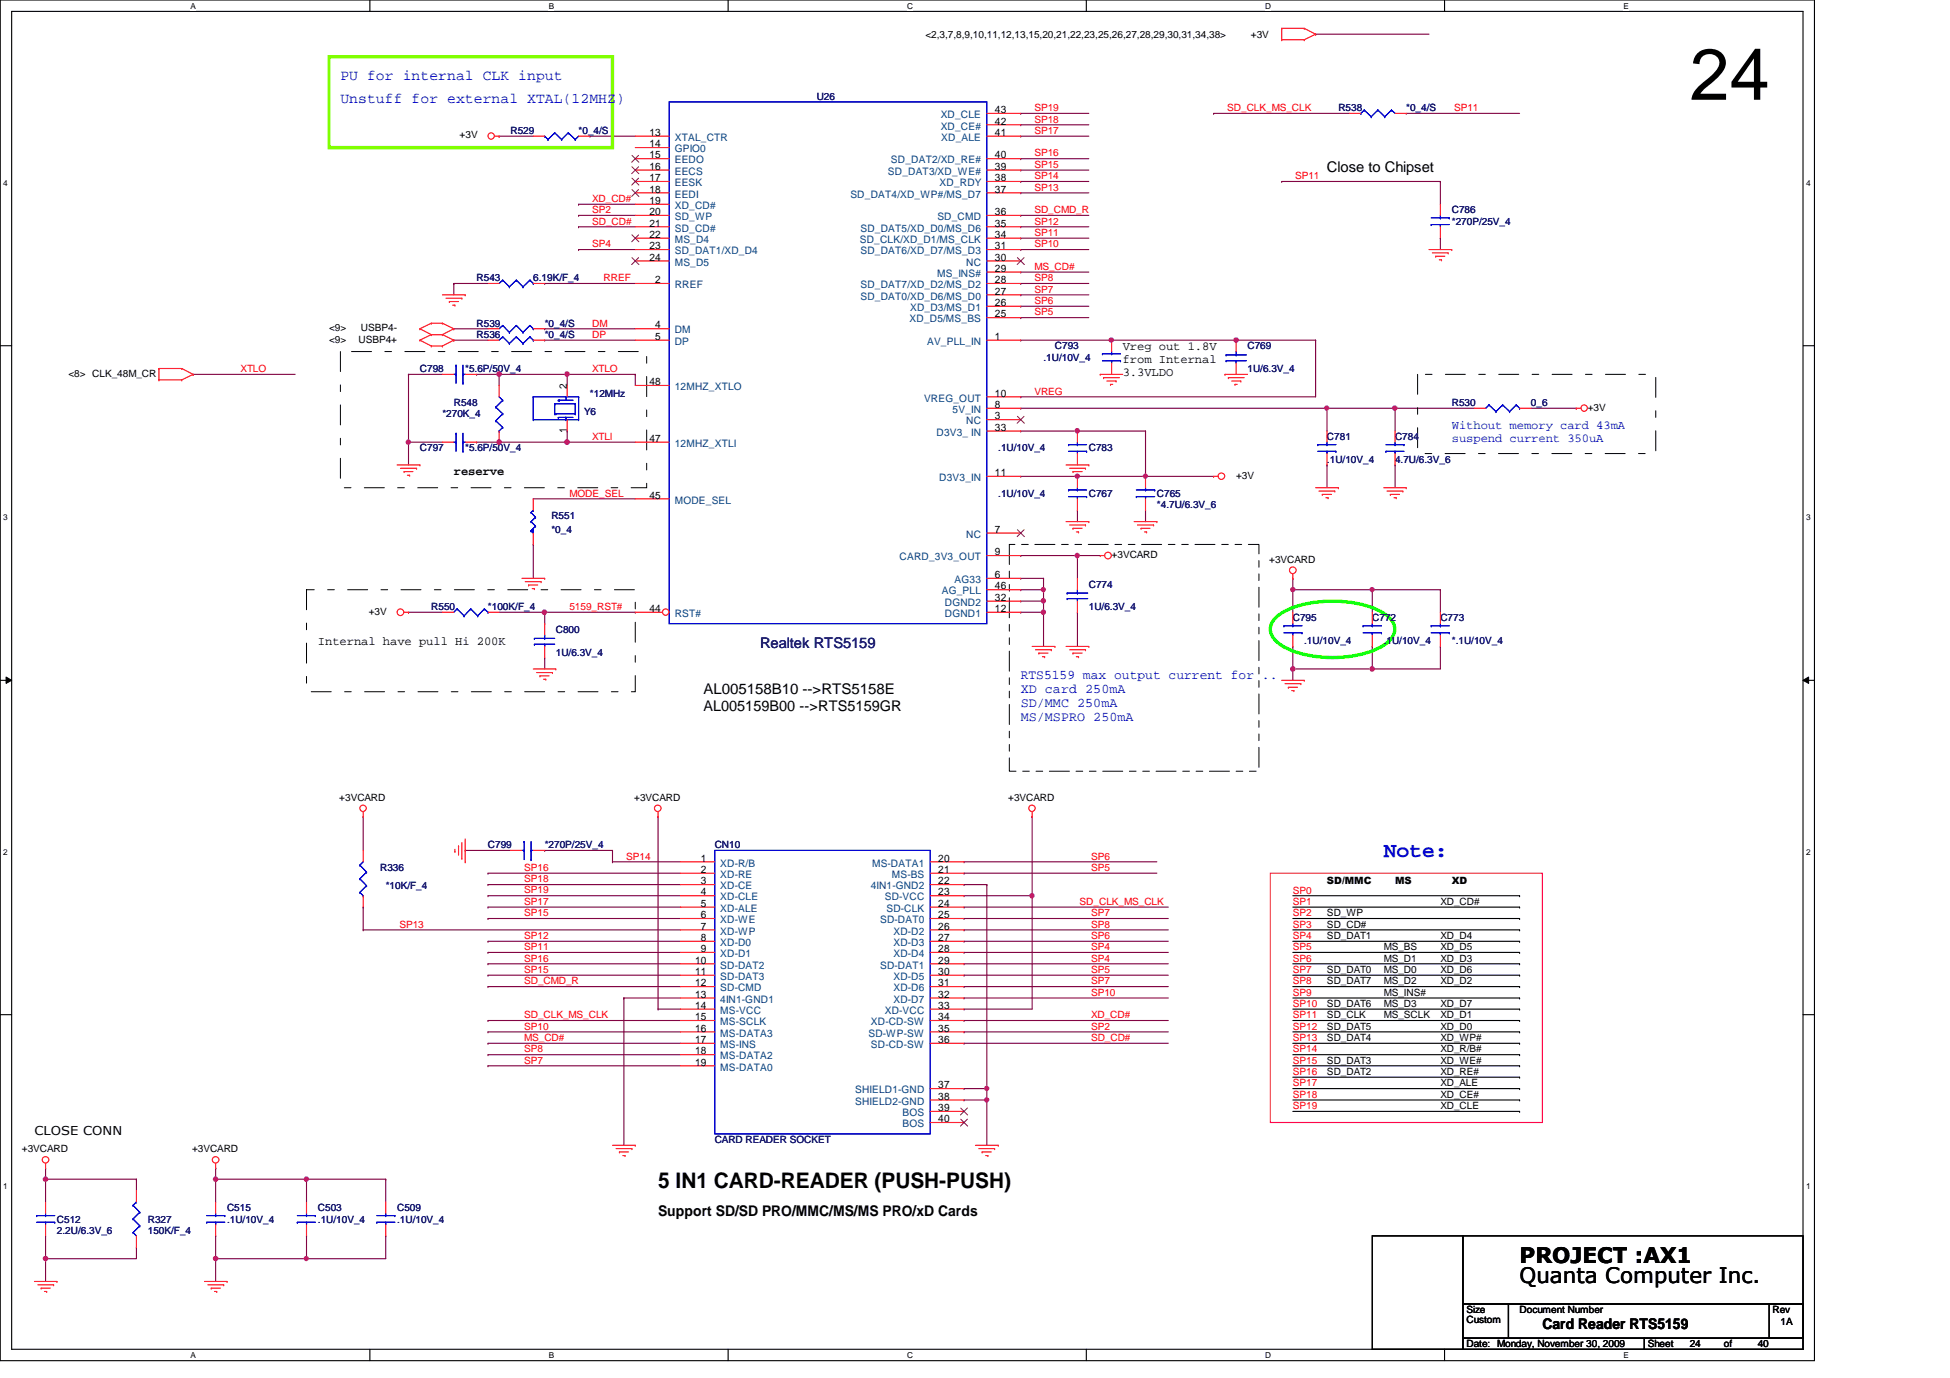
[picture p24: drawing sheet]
<svg xmlns="http://www.w3.org/2000/svg" width="297mm" height="210mm" viewBox="0 0 297 210" stroke-linecap="round" stroke-linejoin="round" font-family="sans-serif">
<defs><g id="words">
<text font-size="11" x="257.4" y="15.2">24</text>
<text font-size="3.3" fill="#00f" x="210.8" y="130.5">Note:</text>
<g font-size="3.3">
<text x="100.2" y="180.9">5 IN1 CARD-READER (PUSH-PUSH)</text>
<text x="231.5" y="195.5">Quanta Computer Inc.</text>
<text x="231.5" y="192.4">PROJECT :AX1</text>
</g>
<g font-size="2.2" fill="#00f">
<text x="51.9" y="12.2">PU for internal CLK input</text>
<text x="51.9" y="15.7">Unstuff for external XTAL(12MHZ)</text>
</g>
<g font-size="2.2">
<text x="202.1" y="26.2">Close to Chipset</text>
<text x="107.1" y="105.7">AL005158B10 --&gt;RTS5158E</text>
<text x="107.1" y="108.3">AL005159B00 --&gt;RTS5159GR</text>
<text x="100.2" y="185.2">Support SD/SD PRO/MMC/MS/MS PRO/xD Cards</text>
<text x="234.9" y="202.4">Card Reader RTS5159</text>
</g>
<text font-size="2.2" fill="#000080" x="115.8" y="98.8">Realtek RTS5159</text>
<g font-size="2" fill="#00f">
<text x="155.5" y="103.5">RTS5159 max output current for ..</text>
<text x="155.5" y="105.6">XD card 250mA</text>
<text x="155.5" y="107.7">SD/MMC 250mA</text>
<text x="155.5" y="109.8">MS/MSPRO 250mA</text>
</g>
<g font-size="1.9">
<text x="171" y="53.3">Vreg out 1.8V</text>
<text x="171" y="55.3">from Internal</text>
<text x="171" y="57.3">3.3VLDO</text>
<text x="69.1" y="72.4">reserve</text>
<text x="48.4" y="98.2">Internal have pull Hi 200K</text>
<text x="5.2" y="172.8">CLOSE CONN</text>
</g>
<g font-size="1.9" fill="#00f">
<text x="221.1" y="65.4">Without memory card 43mA</text>
<text x="221.1" y="67.4">suspend current 350uA</text>
</g>
<g font-size="1.6" fill="#004080">
<text x="143.3" y="18">XD_CLE</text>
<text x="102.8" y="21.5">XTAL_CTR</text>
<text x="102.8" y="23.2">GPIO0</text>
<text x="143.3" y="19.7">XD_CE#</text>
<text x="143.4" y="21.5">XD_ALE</text>
<text x="102.8" y="24.9">EEDO</text>
<text x="102.8" y="26.6">EECS</text>
<text x="102.8" y="28.4">EESK</text>
<text x="135.3" y="26.6">SD_DAT3/XD_WE#</text>
<text x="135.7" y="24.9">SD_DAT2/XD_RE#</text>
<text x="143.1" y="28.4">XD_RDY</text>
<text x="102.8" y="30.1">EEDI</text>
<text x="102.8" y="31.8">XD_CD#</text>
<text x="102.8" y="33.5">SD_WP</text>
<text x="102.8" y="35.3">SD_CD#</text>
<text x="129.5" y="30.1">SD_DAT4/XD_WP#/MS_D7</text>
<text x="131.1" y="35.3">SD_DAT5/XD_D0/MS_D6</text>
<text x="142.8" y="33.5">SD_CMD</text>
<text x="102.8" y="37">MS_D4</text>
<text x="102.8" y="38.7">SD_DAT1/XD_D4</text>
<text x="102.8" y="40.5">MS_D5</text>
<text x="131" y="37">SD_CLK/XD_D1/MS_CLK</text>
<text x="131.1" y="38.7">SD_DAT6/XD_D7/MS_D3</text>
<text x="147.2" y="40.5">NC</text>
<text x="102.8" y="43.9">RREF</text>
<text x="131.1" y="43.9">SD_DAT7/XD_D2/MS_D2</text>
<text x="131.1" y="45.6">SD_DAT0/XD_D6/MS_D0</text>
<text x="138.6" y="47.4">XD_D3/MS_D1</text>
<text x="142.7" y="42.2">MS_INS#</text>
<text x="102.8" y="50.8">DM</text>
<text x="102.8" y="52.5">DP</text>
<text x="138.6" y="49.1">XD_D5/MS_BS</text>
<text x="141.2" y="52.5">AV_PLL_IN</text>
<text x="102.8" y="59.4">12MHZ_XTLO</text>
<text x="140.8" y="61.2">VREG_OUT</text>
<text x="145.1" y="62.9">5V_IN</text>
<text x="147.2" y="64.6">NC</text>
<text x="102.8" y="68.1">12MHZ_XTLI</text>
<text x="142.7" y="66.4">D3V3_ IN</text>
<text x="102.8" y="76.7">MODE_SEL</text>
<text x="143.1" y="73.3">D3V3_IN</text>
<text x="147.2" y="81.9">NC</text>
<text x="137" y="85.3">CARD_3V3_OUT</text>
<text x="145.4" y="88.8">AG33</text>
<text x="102.8" y="94">RST#</text>
<text x="143.5" y="90.6">AG_PLL</text>
<text x="143.9" y="92.3">DGND2</text>
<text x="143.9" y="94">DGND1</text>
<text x="109.7" y="132">XD-R/B</text>
<text x="132.8" y="132">MS-DATA1</text>
<text x="109.7" y="135.5">XD-CE</text>
<text x="109.7" y="133.7">XD-RE</text>
<text x="109.7" y="137.2">XD-CLE</text>
<text x="132.6" y="135.5">4IN1-GND2</text>
<text x="134.8" y="137.2">SD-VCC</text>
<text x="135.8" y="133.7">MS-BS</text>
<text x="109.7" y="138.9">XD-ALE</text>
<text x="109.7" y="140.6">XD-WE</text>
<text x="109.7" y="142.4">XD-WP</text>
<text x="134.1" y="140.6">SD-DAT0</text>
<text x="135" y="138.9">SD-CLK</text>
<text x="136.1" y="142.4">XD-D2</text>
<text x="109.7" y="144.1">XD-D0</text>
<text x="109.7" y="145.8">XD-D1</text>
<text x="109.7" y="147.5">SD-DAT2</text>
<text x="109.7" y="149.3">SD-DAT3</text>
<text x="134.1" y="147.5">SD-DAT1</text>
<text x="136.1" y="144.1">XD-D3</text>
<text x="136.1" y="145.8">XD-D4</text>
<text x="136.1" y="149.3">XD-D5</text>
<text x="109.7" y="151">SD-CMD</text>
<text x="109.7" y="152.7">4IN1-GND1</text>
<text x="109.7" y="154.4">MS-VCC</text>
<text x="134.8" y="154.4">XD-VCC</text>
<text x="136.1" y="151">XD-D6</text>
<text x="136.1" y="152.7">XD-D7</text>
<text x="109.7" y="156.2">MS-SCLK</text>
<text x="109.7" y="157.9">MS-DATA3</text>
<text x="109.7" y="159.6">MS-INS</text>
<text x="109.7" y="161.4">MS-DATA2</text>
<text x="132.3" y="157.9">SD-WP-SW</text>
<text x="132.7" y="156.2">XD-CD-SW</text>
<text x="132.7" y="159.6">SD-CD-SW</text>
<text x="109.7" y="163.1">MS-DATA0</text>
<text x="130.3" y="166.5">SHIELD1-GND</text>
<text x="130.3" y="168.3">SHIELD2-GND</text>
<text x="137.5" y="170">BOS</text>
<text x="137.5" y="171.7">BOS</text>
</g>
<g font-size="1.6">
<text x="151.6" y="17.2">43</text>
<text x="98.9" y="20.7">13</text>
<text x="98.9" y="22.4">14</text>
<text x="151.6" y="19">42</text>
<text x="151.6" y="20.7">41</text>
<text x="98.9" y="24.1">15</text>
<text x="98.9" y="25.9">16</text>
<text x="98.9" y="27.6">17</text>
<text x="98.9" y="29.3">18</text>
<text x="151.6" y="24.1">40</text>
<text x="151.6" y="25.9">39</text>
<text x="151.6" y="27.6">38</text>
<text x="151.6" y="29.3">37</text>
<text x="98.9" y="31.1">19</text>
<text x="98.9" y="32.8">20</text>
<text x="98.9" y="34.5">21</text>
<text x="151.6" y="34.5">35</text>
<text x="151.6" y="32.8">36</text>
<text x="98.9" y="36.2">22</text>
<text x="98.9" y="38">23</text>
<text x="98.9" y="39.7">24</text>
<text x="151.6" y="36.2">34</text>
<text x="151.6" y="38">31</text>
<text x="151.6" y="39.7">30</text>
<text x="151.6" y="41.4">29</text>
<text x="99.8" y="43.1">2</text>
<text x="151.6" y="43.1">28</text>
<text x="151.6" y="44.9">27</text>
<text x="151.6" y="46.6">26</text>
<text x="99.8" y="50">4</text>
<text x="99.8" y="51.8">5</text>
<text x="151.6" y="48.3">25</text>
<text x="151.6" y="51.8">1</text>
<text x="86.4" y="59.2" transform="rotate(-90 86.4 59.2)">2</text>
<text x="98.9" y="58.7">48</text>
<text x="86.4" y="66" transform="rotate(-90 86.4 66)">1</text>
<text x="151.6" y="65.6">33</text>
<text x="151.6" y="63.9">3</text>
<text x="151.6" y="62.1">8</text>
<text x="151.6" y="60.4">10</text>
<text x="98.9" y="67.3">47</text>
<text x="98.9" y="75.9">45</text>
<text x="151.6" y="72.5">11</text>
<text x="151.6" y="81.2">7</text>
<text x="151.6" y="89.8">46</text>
<text x="151.6" y="88.1">6</text>
<text x="151.6" y="84.6">9</text>
<text x="98.9" y="93.2">44</text>
<text x="151.6" y="91.5">32</text>
<text x="151.6" y="93.2">12</text>
<text x="106.8" y="131.2">1</text>
<text x="142.9" y="131.2">20</text>
<text x="106.8" y="134.7">3</text>
<text x="106.8" y="133">2</text>
<text x="106.8" y="136.4">4</text>
<text x="142.9" y="133">21</text>
<text x="142.9" y="134.7">22</text>
<text x="142.9" y="136.4">23</text>
<text x="106.8" y="138.1">5</text>
<text x="106.8" y="139.9">6</text>
<text x="106.8" y="141.6">7</text>
<text x="106.8" y="143.3">8</text>
<text x="142.9" y="138.1">24</text>
<text x="142.9" y="139.9">25</text>
<text x="142.9" y="141.6">26</text>
<text x="142.9" y="143.3">27</text>
<text x="105.9" y="146.8">10</text>
<text x="105.9" y="148.5">11</text>
<text x="106.8" y="145">9</text>
<text x="142.9" y="145">28</text>
<text x="142.9" y="146.8">29</text>
<text x="142.9" y="148.5">30</text>
<text x="105.9" y="150.2">12</text>
<text x="105.9" y="152">13</text>
<text x="105.9" y="153.7">14</text>
<text x="105.9" y="155.4">15</text>
<text x="142.9" y="150.2">31</text>
<text x="142.9" y="152">32</text>
<text x="142.9" y="153.7">33</text>
<text x="142.9" y="155.4">34</text>
<text x="105.9" y="157.1">16</text>
<text x="105.9" y="158.9">17</text>
<text x="105.9" y="160.6">18</text>
<text x="142.9" y="157.1">35</text>
<text x="142.9" y="158.9">36</text>
<text x="105.9" y="162.3">19</text>
<text x="142.9" y="165.8">37</text>
<text x="142.9" y="167.5">38</text>
<text x="142.9" y="169.2">39</text>
<text x="142.9" y="170.9">40</text>
</g>
<g font-size="1.5">
<text x="141" y="5.7">&lt;2,3,7,8,9,10,11,12,13,15,20,21,22,23,25,26,27,28,29,30,31,34,38&gt;</text>
<text x="190.5" y="5.7">+3V</text>
<text x="70" y="21.1">+3V</text>
<text x="50.1" y="52.2">&lt;9&gt;</text>
<text x="50.1" y="50.5">&lt;9&gt;</text>
<text x="54.6" y="52.2">USBP4+</text>
<text x="55" y="50.5">USBP4-</text>
<text x="10.4" y="57.4">&lt;8&gt; CLK_48M_CR</text>
<text x="241.8" y="62.6">+3V</text>
<text x="188.3" y="72.9">+3V</text>
<text x="169.3" y="85">+3VCARD</text>
<text x="193.3" y="85.7">+3VCARD</text>
<text x="56.2" y="93.6">+3V</text>
<text x="51.7" y="122">+3VCARD</text>
<text x="96.6" y="122">+3VCARD</text>
<text x="153.6" y="122">+3VCARD</text>
<text x="202.1" y="134.7">SD/MMC</text>
<text x="212.5" y="134.7">MS</text>
<text x="219.4" y="137.8">XD_CD#</text>
<text x="221.1" y="134.7">XD</text>
<text x="202.1" y="139.6">SD_WP</text>
<text x="202.1" y="143">SD_DAT1</text>
<text x="202.1" y="141.3">SD_CD#</text>
<text x="219.4" y="143">XD_D4</text>
<text x="202.1" y="148.2">SD_DAT0</text>
<text x="202.1" y="149.9">SD_DAT7</text>
<text x="210.8" y="144.8">MS_BS</text>
<text x="210.8" y="148.2">MS_D0</text>
<text x="210.8" y="149.9">MS_D2</text>
<text x="210.8" y="146.5">MS_D1</text>
<text x="219.4" y="144.8">XD_D5</text>
<text x="219.4" y="148.2">XD_D6</text>
<text x="219.4" y="149.9">XD_D2</text>
<text x="219.4" y="146.5">XD_D3</text>
<text x="202.1" y="155.1">SD_CLK</text>
<text x="202.1" y="153.4">SD_DAT6</text>
<text x="210.8" y="155.1">MS_SCLK</text>
<text x="210.8" y="151.7">MS_INS#</text>
<text x="210.8" y="153.4">MS_D3</text>
<text x="219.4" y="155.1">XD_D1</text>
<text x="219.4" y="153.4">XD_D7</text>
<text x="202.1" y="156.8">SD_DAT5</text>
<text x="202.1" y="158.6">SD_DAT4</text>
<text x="219.4" y="160.3">XD_R/B#</text>
<text x="219.4" y="156.8">XD_D0</text>
<text x="219.4" y="158.6">XD_WP#</text>
<text x="202.1" y="162.1">SD_DAT3</text>
<text x="202.1" y="163.7">SD_DAT2</text>
<text x="219.4" y="165.5">XD_ALE</text>
<text x="219.4" y="167.2">XD_CE#</text>
<text x="219.4" y="162.1">XD_WE#</text>
<text x="219.4" y="163.7">XD_RE#</text>
<text x="219.4" y="169">XD_CLE</text>
<text x="3.3" y="175.5">+3VCARD</text>
<text x="29.2" y="175.5">+3VCARD</text>
<text x="223.4" y="200">Size</text>
<text x="223.4" y="201.6">Custom</text>
<text x="231.5" y="200">Document Number</text>
<text x="270" y="200">Rev</text>
<text x="271.2" y="201.8">1A</text>
<text x="223.4" y="205.2">Date: Monday, November 30, 2009</text>
<text x="251" y="205.2">Sheet</text>
<text x="257.4" y="205.2">24</text>
<text x="262.6" y="205.2">of</text>
<text x="267.8" y="205.2">40</text>
</g>
<g font-size="1.5" fill="#000080">
<text x="124.4" y="15.2">U26</text>
<text x="203.9" y="16.9">R538</text>
<text x="214.2" y="16.9">*0_4/S</text>
<text x="77.8" y="20.4">R529</text>
<text x="88.1" y="20.4">*0_4/S</text>
<text x="221.1" y="32.5">C786</text>
<text x="221.1" y="34.2">*270P/25V_4</text>
<text x="72.6" y="42.8">R543</text>
<text x="81.2" y="42.8">6.19K/F_4</text>
<text x="72.6" y="51.5">R536</text>
<text x="72.6" y="49.8">R539</text>
<text x="83" y="51.5">*0_4/S</text>
<text x="83" y="49.8">*0_4/S</text>
<text x="160.7" y="53.2">C793</text>
<text x="190" y="53.2">C769</text>
<text x="64" y="56.7">C798</text>
<text x="70.9" y="56.7">*5.6P/50V_4</text>
<text x="159" y="54.9">.1U/10V_4</text>
<text x="190" y="56.7">1U/6.3V_4</text>
<text x="67.4" y="63.6">*270K_4</text>
<text x="69.1" y="61.8">R548</text>
<text x="89" y="63.2">Y6</text>
<text x="89.9" y="60.5">*12MHz</text>
<text x="221.1" y="61.8">R530</text>
<text x="233.2" y="61.8">0_6</text>
<text x="64" y="68.7">C797</text>
<text x="70.9" y="68.7">*5.6P/50V_4</text>
<text x="152.1" y="68.7">.1U/10V_4</text>
<text x="165.9" y="68.7">C783</text>
<text x="202.1" y="67.1">C781</text>
<text x="202.1" y="70.5">.1U/10V_4</text>
<text x="212.5" y="67.1">C784</text>
<text x="212.5" y="70.5">4.7U/6.3V_6</text>
<text x="152.1" y="75.7">.1U/10V_4</text>
<text x="165.9" y="75.7">C767</text>
<text x="176.2" y="75.7">C765</text>
<text x="176.2" y="77.4">*4.7U/6.3V_6</text>
<text x="84" y="79.1">R551</text>
<text x="84" y="81.2">*0_4</text>
<text x="165.9" y="89.5">C774</text>
<text x="65.7" y="93">R550</text>
<text x="74.3" y="93">*100K/F_4</text>
<text x="165.9" y="93">1U/6.3V_4</text>
<text x="196.9" y="94.7">C795</text>
<text x="209" y="94.7">C772</text>
<text x="219.4" y="94.7">C773</text>
<text x="84.7" y="96.4">C800</text>
<text x="84.7" y="99.9">1U/6.3V_4</text>
<text x="198.7" y="98.1">.1U/10V_4</text>
<text x="210.8" y="98.1">.1U/10V_4</text>
<text x="221.1" y="98.1">*.1U/10V_4</text>
<text x="74.3" y="129.2">C799</text>
<text x="83" y="129.2">*270P/25V_4</text>
<text x="108.9" y="129.2">CN10</text>
<text x="57.9" y="132.7">R336</text>
<text x="58.8" y="135.4">*10K/F_4</text>
<text x="108.9" y="174.1">CARD READER SOCKET</text>
<text x="34.6" y="184.5">C515</text>
<text x="48.4" y="184.5">C503</text>
<text x="60.5" y="184.5">C509</text>
<text x="8.7" y="186.2">C512</text>
<text x="8.7" y="188">2.2U/6.3V_6</text>
<text x="22.5" y="186.2">R327</text>
<text x="22.5" y="188">150K/F_4</text>
<text x="34.6" y="186.2">.1U/10V_4</text>
<text x="48.4" y="186.2">.1U/10V_4</text>
<text x="60.5" y="186.2">.1U/10V_4</text>
</g>
<g font-size="1.5" fill="#f00">
<text x="157.6" y="16.9">SP19</text>
<text x="186.9" y="16.9">SD_CLK_MS_CLK</text>
<text x="221.5" y="16.9">SP11</text>
<text x="157.6" y="18.7">SP18</text>
<text x="157.6" y="20.4">SP17</text>
<text x="157.6" y="23.8">SP16</text>
<text x="157.6" y="27.3">SP14</text>
<text x="157.6" y="29">SP13</text>
<text x="157.6" y="25.6">SP15</text>
<text x="197.3" y="27.3">SP11</text>
<text x="90.2" y="32.5">SP2</text>
<text x="90.2" y="34.2">SD_CD#</text>
<text x="90.2" y="30.8">XD_CD#</text>
<text x="157.6" y="34.2">SP12</text>
<text x="157.6" y="32.5">SD_CMD_R</text>
<text x="157.6" y="35.9">SP11</text>
<text x="90.2" y="37.7">SP4</text>
<text x="157.6" y="37.7">SP10</text>
<text x="157.6" y="41.1">MS_CD#</text>
<text x="91.9" y="42.8">RREF</text>
<text x="157.6" y="42.8">SP8</text>
<text x="157.6" y="44.6">SP7</text>
<text x="157.6" y="46.3">SP6</text>
<text x="90.2" y="49.7">DM</text>
<text x="90.2" y="51.5">DP</text>
<text x="157.6" y="48">SP5</text>
<text x="36.7" y="56.7">XTLO</text>
<text x="90.2" y="56.7">XTLO</text>
<text x="157.6" y="60.1">VREG</text>
<text x="90.2" y="67">XTLI</text>
<text x="86.7" y="75.6">MODE_SEL</text>
<text x="86.7" y="92.9">5159_RST#</text>
<text x="95.4" y="130.9">SP14</text>
<text x="166.2" y="130.9">SP6</text>
<text x="79.8" y="137.8">SP17</text>
<text x="79.8" y="136.1">SP19</text>
<text x="79.8" y="132.7">SP16</text>
<text x="79.8" y="134.4">SP18</text>
<text x="164.5" y="137.8">SD_CLK_MS_CLK</text>
<text x="166.2" y="132.7">SP5</text>
<text x="196.9" y="137.8">SP1</text>
<text x="196.9" y="136.1">SP0</text>
<text x="60.8" y="141.3">SP13</text>
<text x="79.8" y="139.6">SP15</text>
<text x="79.8" y="143">SP12</text>
<text x="166.2" y="143">SP6</text>
<text x="166.2" y="141.3">SP8</text>
<text x="166.2" y="139.6">SP7</text>
<text x="196.9" y="139.6">SP2</text>
<text x="196.9" y="143">SP4</text>
<text x="196.9" y="141.3">SP3</text>
<text x="79.8" y="144.7">SP11</text>
<text x="79.8" y="146.5">SP16</text>
<text x="79.8" y="148.2">SP15</text>
<text x="79.8" y="149.9">SD_CMD_R</text>
<text x="166.2" y="144.7">SP4</text>
<text x="166.2" y="146.5">SP4</text>
<text x="166.2" y="149.9">SP7</text>
<text x="166.2" y="148.2">SP5</text>
<text x="196.9" y="146.5">SP6</text>
<text x="196.9" y="148.2">SP7</text>
<text x="196.9" y="144.8">SP5</text>
<text x="196.9" y="149.9">SP8</text>
<text x="79.8" y="155.1">SD_CLK_MS_CLK</text>
<text x="166.2" y="155.1">XD_CD#</text>
<text x="166.2" y="151.7">SP10</text>
<text x="196.9" y="153.4">SP10</text>
<text x="196.9" y="155.1">SP11</text>
<text x="196.9" y="151.7">SP9</text>
<text x="79.8" y="156.8">SP10</text>
<text x="79.8" y="158.6">MS_CD#</text>
<text x="79.8" y="160.3">SP8</text>
<text x="166.2" y="158.6">SD_CD#</text>
<text x="166.2" y="156.8">SP2</text>
<text x="196.9" y="160.3">SP14</text>
<text x="196.9" y="156.8">SP12</text>
<text x="196.9" y="158.6">SP13</text>
<text x="79.8" y="162">SP7</text>
<text x="196.9" y="162.1">SP15</text>
<text x="196.9" y="165.5">SP17</text>
<text x="196.9" y="167.2">SP18</text>
<text x="196.9" y="163.7">SP16</text>
<text x="196.9" y="169">SP19</text>
</g>
<g font-size="1.3">
<text x="29" y="1.4">A</text>
<text x="83.6" y="1.4">B</text>
<text x="138.2" y="1.4">C</text>
<text x="192.7" y="1.4">D</text>
<text x="247.3" y="1.4">E</text>
<text x=".5" y="28.3">4</text>
<text x="275.1" y="28.3">4</text>
<text x=".5" y="79.2">3</text>
<text x="275.1" y="79.2">3</text>
<text x=".5" y="130.2">2</text>
<text x="275.1" y="130.2">2</text>
<text x=".5" y="181.1">1</text>
<text x="275.1" y="181.1">1</text>
<text x="29" y="206.9">A</text>
<text x="83.6" y="206.9">B</text>
<text x="138.2" y="206.9">C</text>
<text x="192.7" y="206.9">D</text>
<text x="247.3" y="206.9">E</text>
</g>
</g></defs>
<path d="M0 0h276.4v207.3h-276.4zM1.8 1.7h272.9v203.8h-272.9z" fill="none" stroke="#000" stroke-width=".17"/>
<g fill="#fff">
<path d="M29 .2h.8v1.4h-.8z"/>
<path d="M29 205.7h.8v1.4h-.8z"/>
</g>
<path d="M56.3 0v1.7M56.3 205.5v1.8" fill="none" stroke="#000" stroke-width=".17"/>
<g fill="#fff">
<path d="M83.6 .2h.8v1.4h-.8z"/>
<path d="M83.6 205.7h.8v1.4h-.8z"/>
</g>
<path d="M110.9 0v1.7M110.9 205.5v1.8" fill="none" stroke="#000" stroke-width=".17"/>
<g fill="#fff">
<path d="M138.2 .2h.9v1.4h-.9z"/>
<path d="M138.2 205.7h.9v1.4h-.9z"/>
</g>
<path d="M165.5 0v1.7M165.5 205.5v1.8" fill="none" stroke="#000" stroke-width=".17"/>
<g fill="#fff">
<path d="M192.7 .2h.9v1.4h-.9z"/>
<path d="M192.7 205.7h.9v1.4h-.9z"/>
</g>
<path d="M220 0v1.7M220 205.5v1.8" fill="none" stroke="#000" stroke-width=".17"/>
<g fill="#fff">
<path d="M247.3 .2h.8v1.4h-.8z"/>
<path d="M247.3 205.7h.8v1.4h-.8z"/>
<path d="M.5 27.2h.7v1.4h-.7z"/>
<path d="M275.1 27.2h.7v1.4h-.7z"/>
<path d="M.5 78.1h.7v1.4h-.7z"/>
<path d="M275.1 78.1h.7v1.4h-.7z"/>
</g>
<path d="M0 52.7h1.8M274.7 52.7h1.7" fill="none" stroke="#000" stroke-width=".17"/>
<g fill="#fff">
<path d="M.5 129.1h.7v1.4h-.7z"/>
<path d="M275.1 129.1h.7v1.4h-.7z"/>
</g>
<path d="M0 103.6h1.8M274.7 103.6h1.7" fill="none" stroke="#000" stroke-width=".17"/>
<path d="M.9 103.1l.9 .5-.9 .5zM274.7 103.6l.8-.5v1z" fill="#000"/>
<path d="M.9 103.1l.9 .5-.9 .5zM274.7 103.6l.8-.5v1z" fill="none" stroke="#000" stroke-width=".15"/>
<g fill="#fff">
<path d="M.5 180h.7v1.4h-.7z"/>
<path d="M275.1 180h.7v1.4h-.7z"/>
</g>
<path d="M0 154.6h1.8M274.7 154.6h1.7" fill="none" stroke="#000" stroke-width=".17"/>
<path d="M202.1 62.2h.1M202.1 62.2v3.5M212.5 62.2h.1M212.5 62.2v3.5M233.2 62.2h6.9M240.1 62.2h.1" fill="none" stroke="#800040" stroke-width=".17"/>
<circle cx="212.5" cy="62.2" r=".33" fill="#f0f"/>
<circle cx="212.5" cy="62.2" r=".33" fill="none" stroke="#f0f" stroke-width=".17"/>
<path d="M202.1 62.2h.1M202.1 62.2h10.4" fill="none" stroke="#800040" stroke-width=".17"/>
<circle cx="202.1" cy="62.2" r=".32" fill="#f0f"/>
<circle cx="202.1" cy="62.2" r=".32" fill="none" stroke="#f0f" stroke-width=".17"/>
<g fill="none" stroke="#800040" stroke-width=".17">
<path d="M76 20.7h.1M76 20.7h5.2M88.1 32.8h.1M88.1 32.8h8.7M89.9 20.7h.1M89.9 20.7h6.9M155.5 27.6h.1M155.5 29.4h.1M155.5 38h.1M155.5 34.5h.1M155.5 32.8h.1M155.5 27.6h10.4"/>
<path d="M155.5 29.4h10.4M155.5 38h10.4M155.5 34.5h10.4M155.5 32.8h10.4M195.2 27.6h.1M195.2 27.6h24.2M219.4 27.6h.1M219.4 36.3h.1M219.4 27.6v3.5M219.4 36.3v1.7M29.4 57h.1M29.4 57h15.6"/>
<path d="M155.5 43.2h.1M155.5 43.2h10.4M76 93.3h7M81.2 82.9h.1M81.2 82.9v5.2M83 93.3h.1M164.1 84.6h.1M164.1 84.6v3.5M209 98.5h.1M209 98.5v3.4h-12.1M219.4 98.5h.1M219.4 98.5v3.4"/>
<path d="M196.9 101.9h.1"/>
</g>
<circle cx="82.9" cy="93.3" r=".34" fill="#f0f"/>
<circle cx="82.9" cy="93.3" r=".34" fill="none" stroke="#f0f" stroke-width=".17"/>
<g fill="none" stroke="#800040" stroke-width=".17">
<path d="M88.1 34.5h.1M88.1 38h.1M88.1 34.5h8.7M88.1 38h8.7M155.5 51.8h.1M155.5 51.8h13.8M200.4 51.8h.1M200.4 51.8v8.7h-44.9M155.5 60.5h.1M155.5 62.2h.1M155.5 62.2h46.6M202.1 70.8h.1"/>
<path d="M202.1 70.8v3.5M212.5 70.8h.1M212.5 70.8v3.5M62.2 93.3h.1M62.2 93.3h5.2M155.5 84.6h.1M155.5 84.6h8.6M159 91.6h.1M159 91.6v1.7"/>
</g>
<circle cx="158.9" cy="91.5" r=".33" fill="#f0f"/>
<circle cx="158.9" cy="91.5" r=".33" fill="none" stroke="#f0f" stroke-width=".17"/>
<path d="M159 89.8h.1M159 89.8v1.8" fill="none" stroke="#800040" stroke-width=".17"/>
<circle cx="158.9" cy="89.8" r=".32" fill="#f0f"/>
<circle cx="158.9" cy="89.8" r=".32" fill="none" stroke="#f0f" stroke-width=".17"/>
<path d="M69.1 43.2h.1M69.1 43.2h5.2M188.3 51.8h.1M188.3 51.8h12.1M196.9 89.8h.1M196.9 89.8h12.1" fill="none" stroke="#800040" stroke-width=".17"/>
<circle cx="209" cy="89.8" r=".32" fill="#f0f"/>
<circle cx="209" cy="89.8" r=".32" fill="none" stroke="#f0f" stroke-width=".17"/>
<circle cx="196.9" cy="89.8" r=".33" fill="#f0f"/>
<circle cx="196.9" cy="89.8" r=".33" fill="none" stroke="#f0f" stroke-width=".17"/>
<path d="M196.9 88.1h.1M196.9 88.1v1.7M209 89.8h.1M209 89.8h10.4M209 89.8v3.5M219.4 89.8h.1M219.4 89.8v3.5M209 101.9h.1M209 101.9h10.4" fill="none" stroke="#800040" stroke-width=".17"/>
<circle cx="209" cy="101.9" r=".33" fill="#f0f"/>
<circle cx="209" cy="101.9" r=".33" fill="none" stroke="#f0f" stroke-width=".17"/>
<path d="M155.5 17.3h.1M155.5 17.3h10.4M88.1 31.1h.1M88.1 31.1h8.7M81.2 76h.1M81.2 76h15.6M196.9 89.8h.1M196.9 89.8v3.5M196.9 101.9h.1M196.9 101.9v1.7" fill="none" stroke="#800040" stroke-width=".17"/>
<circle cx="196.9" cy="101.9" r=".34" fill="#f0f"/>
<circle cx="196.9" cy="101.9" r=".34" fill="none" stroke="#f0f" stroke-width=".17"/>
<g fill="none" stroke="#800040" stroke-width=".17">
<path d="M155.5 19h.1M155.5 19h10.4M155.5 20.7h.1M155.5 20.7h10.4M83 43.2h.1M83 50.1h.1M83 51.8h.1M83 43.2h13.8M83 50.1h13.8M83 51.8h13.8M155.5 72.6h.1M155.5 72.6h29.4"/>
<path d="M164.1 72.6h.1M174.5 72.6h.1M155.5 89.8h.1M155.5 91.6h.1M155.5 91.6h3.5M159 88.1h.1M159 88.1v1.7h-3.5"/>
</g>
<circle cx="164.1" cy="72.5" r=".32" fill="#f0f"/>
<circle cx="164.1" cy="72.5" r=".32" fill="none" stroke="#f0f" stroke-width=".17"/>
<path d="M155.5 65.7h.1M155.5 65.7h8.6M155.5 88.1h.1M155.5 88.1h3.5M164.1 84.6h.1M164.1 84.6h3.5" fill="none" stroke="#800040" stroke-width=".17"/>
<circle cx="164.1" cy="84.6" r=".33" fill="#f0f"/>
<circle cx="164.1" cy="84.6" r=".33" fill="none" stroke="#f0f" stroke-width=".17"/>
<path d="M155.5 44.9h.1M155.5 44.9h10.4M164.1 65.7h.1M164.1 65.7h10.4M83 100.2h.1M83 100.2v1.7" fill="none" stroke="#800040" stroke-width=".17"/>
<circle cx="164.1" cy="65.6" r=".33" fill="#f0f"/>
<circle cx="164.1" cy="65.6" r=".33" fill="none" stroke="#f0f" stroke-width=".17"/>
<g fill="none" stroke="#800040" stroke-width=".17">
<path d="M155.5 24.2h.1M155.5 25.9h.1M155.5 36.3h.1M155.5 24.2h10.4M155.5 25.9h10.4M155.5 36.3h10.4M155.5 46.7h.1M155.5 41.4h.1M155.5 46.7h10.4M155.5 41.4h10.4M169.3 51.8h.1M169.3 51.8h19"/>
<path d="M164.1 77.7h.1M164.1 77.7v1.8M174.5 77.7h.1M174.5 77.7v1.8M164.1 93.3h.1M164.1 93.3v5.2"/>
</g>
<circle cx="188.3" cy="51.8" r=".33" fill="#f0f"/>
<circle cx="188.3" cy="51.8" r=".33" fill="none" stroke="#f0f" stroke-width=".17"/>
<circle cx="169.3" cy="51.8" r=".33" fill="#f0f"/>
<circle cx="169.3" cy="51.8" r=".33" fill="none" stroke="#f0f" stroke-width=".17"/>
<path d="M69.1 43.2h.1M69.1 50.1h.1M69.1 51.8h.1M69.1 43.2v1.7M69.1 50.1h5.2M69.1 51.8h5.2M155.5 48.4h.1M155.5 48.4h10.4M174.5 65.7h.1M174.5 65.7v6.9M155.5 93.3h.1M155.5 93.3h3.5" fill="none" stroke="#800040" stroke-width=".17"/>
<circle cx="174.5" cy="72.5" r=".32" fill="#f0f"/>
<circle cx="174.5" cy="72.5" r=".32" fill="none" stroke="#f0f" stroke-width=".17"/>
<path d="M212.5 62.2h.1M212.5 62.2h12.1M159 93.3h.1M159 93.3v5.2" fill="none" stroke="#800040" stroke-width=".17"/>
<circle cx="158.9" cy="93.3" r=".33" fill="#f0f"/>
<circle cx="158.9" cy="93.3" r=".33" fill="none" stroke="#f0f" stroke-width=".17"/>
<path d="M76 57h.1M76 57v1.7M86.4 57h.1M86.4 57v1.7M96.8 57h.1M96.8 57v1.7M72.6 67.4h.1M72.6 67.4h3.4M86.4 65.7h.1M86.4 65.7v1.7" fill="none" stroke="#800040" stroke-width=".17"/>
<circle cx="86.4" cy="67.3" r=".33" fill="#f0f"/>
<circle cx="86.4" cy="67.3" r=".33" fill="none" stroke="#f0f" stroke-width=".17"/>
<path d="M76 67.4h.1M76 67.4h10.4" fill="none" stroke="#800040" stroke-width=".17"/>
<circle cx="86.4" cy="67.3" r=".33" fill="#f0f"/>
<circle cx="86.4" cy="67.3" r=".33" fill="none" stroke="#f0f" stroke-width=".17"/>
<circle cx="76" cy="67.3" r=".34" fill="#f0f"/>
<circle cx="76" cy="67.3" r=".34" fill="none" stroke="#f0f" stroke-width=".17"/>
<path d="M86.4 57h.1M86.4 57h10.4M62.2 67.4h.1M62.2 67.4v3.4M86.4 67.4h.1M86.4 67.4h10.4" fill="none" stroke="#800040" stroke-width=".17"/>
<circle cx="62.2" cy="67.3" r=".33" fill="#f0f"/>
<circle cx="62.2" cy="67.3" r=".33" fill="none" stroke="#f0f" stroke-width=".17"/>
<path d="M76 57h.1M76 57h10.4" fill="none" stroke="#800040" stroke-width=".17"/>
<circle cx="86.4" cy="57" r=".33" fill="#f0f"/>
<circle cx="86.4" cy="57" r=".33" fill="none" stroke="#f0f" stroke-width=".17"/>
<circle cx="76" cy="57" r=".34" fill="#f0f"/>
<circle cx="76" cy="57" r=".34" fill="none" stroke="#f0f" stroke-width=".17"/>
<g fill="none" stroke="#800040" stroke-width=".17">
<path d="M184.9 17.3h.1M184.9 17.3h20.7M200.4 5.2h.1M200.4 5.2h17.3M214.2 17.3h.1M214.2 17.3h17.3M62.2 57h.1M62.2 57h5.2M62.2 57v10.4M72.6 57h.1M72.6 57h3.4M62.2 67.4h.1"/>
<path d="M62.2 67.4h5.2M83 95h.1M96.8 93.3h.1M96.8 93.3h-13.8v1.7M196.9 98.5h.1M196.9 98.5v3.4M6.9 177.9h.1M6.9 179.6h.1M6.9 177.9v5.2M20.8 179.6h.1M20.8 179.6v1.8M32.8 179.6h.1"/>
<path d="M32.8 179.6h26M46.7 179.6h.1M46.7 179.6v3.5M6.9 188.3h.1M6.9 188.3v3.4M20.8 190h.1M20.8 190v1.7"/>
</g>
<circle cx="46.7" cy="179.6" r=".33" fill="#f0f"/>
<circle cx="46.7" cy="179.6" r=".33" fill="none" stroke="#f0f" stroke-width=".17"/>
<circle cx="32.8" cy="179.6" r=".34" fill="#f0f"/>
<circle cx="32.8" cy="179.6" r=".34" fill="none" stroke="#f0f" stroke-width=".17"/>
<path d="M32.8 177.9h.1M32.8 177.9v1.7M58.8 179.6h.1M58.8 179.6v3.5M6.9 191.7h.1M6.9 191.7v3.5M32.8 191.7h.1M46.7 191.7h.1M58.8 188.3h.1M58.8 188.3v3.4h-26" fill="none" stroke="#800040" stroke-width=".17"/>
<circle cx="46.7" cy="191.7" r=".32" fill="#f0f"/>
<circle cx="46.7" cy="191.7" r=".32" fill="none" stroke="#f0f" stroke-width=".17"/>
<circle cx="32.9" cy="191.7" r=".33" fill="#f0f"/>
<circle cx="32.9" cy="191.7" r=".33" fill="none" stroke="#f0f" stroke-width=".17"/>
<path d="M6.9 179.6h.1M6.9 179.6h13.9M32.8 179.6h.1M32.8 179.6v3.5" fill="none" stroke="#800040" stroke-width=".17"/>
<circle cx="6.9" cy="179.6" r=".34" fill="#f0f"/>
<circle cx="6.9" cy="179.6" r=".34" fill="none" stroke="#f0f" stroke-width=".17"/>
<path d="M6.9 191.7h.1M6.9 191.7h13.9M46.7 188.3h.1M46.7 188.3v3.4" fill="none" stroke="#800040" stroke-width=".17"/>
<circle cx="6.9" cy="191.7" r=".33" fill="#f0f"/>
<circle cx="6.9" cy="191.7" r=".33" fill="none" stroke="#f0f" stroke-width=".17"/>
<g fill="none" stroke="#800040" stroke-width=".17">
<path d="M55.3 124.4h.1M55.3 138.2h.1M55.3 124.4v5.1M55.3 138.2v3.4M74.3 138.2h.1M74.3 136.4h.1M74.3 139.9h.1M74.3 138.2h29.4M74.3 136.4h29.4M74.3 139.9h29.4M100.2 124.4h.1M100.2 124.4v29.3"/>
<path d="M146.9 139.9h.1M146.9 138.2h.1M146.9 138.2h31.1M146.9 139.9h31.1M150.3 134.7h.1M150.3 134.7v31.1M157.2 136.4h.1M157.2 136.4v17.3M55.3 141.6h.1M55.3 141.6h48.4M74.3 143.4h.1M74.3 145.1h.1"/>
<path d="M74.3 146.8h.1M74.3 148.5h.1M74.3 150.3h.1M74.3 155.4h.1M74.3 157.2h.1M74.3 158.9h.1M74.3 145.1h29.4M74.3 143.4h29.4M74.3 146.8h29.4M74.3 148.5h29.4M74.3 150.3h29.4M74.3 155.4h29.4"/>
<path d="M74.3 157.2h29.4M74.3 158.9h29.4M100.2 153.7h.1M100.2 153.7h3.5M146.9 145.1h.1M146.9 143.4h.1M146.9 141.6h.1M146.9 146.8h.1M146.9 145.1h31.1M146.9 143.4h31.1M146.9 141.6h31.1M146.9 146.8h31.1"/>
<path d="M74.3 160.7h.1M74.3 160.7h29.4M32.8 188.3h.1M32.8 191.7h.1M32.8 188.3v6.9"/>
</g>
<circle cx="157.2" cy="136.4" r=".33" fill="#f0f"/>
<circle cx="157.2" cy="136.4" r=".33" fill="none" stroke="#f0f" stroke-width=".17"/>
<path d="M146.9 131.3h.1M146.9 134.7h.1M146.9 131.3h29.3M146.9 134.7h3.4M74.3 162.3h.1M74.3 162.3h29.4M150.3 165.8h.1M150.3 165.8v1.8" fill="none" stroke="#800040" stroke-width=".17"/>
<circle cx="150.3" cy="167.5" r=".32" fill="#f0f"/>
<circle cx="150.3" cy="167.5" r=".32" fill="none" stroke="#f0f" stroke-width=".17"/>
<circle cx="150.3" cy="165.8" r=".32" fill="#f0f"/>
<circle cx="150.3" cy="165.8" r=".32" fill="none" stroke="#f0f" stroke-width=".17"/>
<g fill="none" stroke="#800040" stroke-width=".17">
<path d="M70.9 129.5h.1M70.9 129.5h6.9M74.3 133h.1M74.3 134.7h.1M74.3 133h29.4M74.3 134.7h29.4M83 129.5h.1M83 129.5h10.3M93.3 131.3h.1M93.3 129.5h.1M93.3 131.3h10.4M93.3 129.5v1.8"/>
<path d="M146.9 136.4h.1M146.9 133h.1M146.9 133h29.3M157.2 124.4h.1M157.2 124.4v12h-10.3M95 152h.1M95 152v22.5M95 152h8.7M146.9 153.7h.1M146.9 158.9h.1M146.9 157.2h.1M146.9 155.4h.1"/>
<path d="M146.9 152h.1M146.9 150.3h.1M146.9 148.5h.1M146.9 152h31.1M146.9 153.7h10.3M146.9 158.9h31.1M146.9 157.2h31.1M146.9 155.4h31.1M146.9 150.3h31.1M146.9 148.5h31.1M146.9 165.8h.1M146.9 167.6h.1"/>
<path d="M146.9 165.8h3.4M146.9 167.6h3.4M150.3 167.6h.1M150.3 167.6v6.9"/>
</g>
<g fill="none" stroke="#f00" stroke-width=".17">
<path d="M150.3 17.3h5.2M150.3 19h5.2M195.2 4.3h.1M195.2 6.1h.1M195.2 4.3h3.5M195.2 4.3v1.8M195.2 6.1h3.5M198.7 4.3h.1M198.7 6.1h.1M198.7 4.3l1.7 .9M200.4 5.2h.1M200.4 5.2l-1.7 .9"/>
<path d="M75.3 20.7h.7M76 20.7h.1M150.3 38h5.2M150.3 20.7h5.2M150.3 24.2h5.2M150.3 25.9h5.2M150.3 27.6h5.2M150.3 29.4h5.2M150.3 34.5h5.2M150.3 36.3h5.2M150.3 39.8h5.2M150.3 32.8h5.2"/>
<path d="M217.7 38h3.4M218.2 38.5h2.4M218.7 39h.1M218.7 39h1.4M219.2 39.6h.4M219.6 39.6h.1M220.6 38.5h.1M221.1 38h.1M24.2 57.9h.1M24.2 56.1h.1M24.2 56.1h3.5M24.2 57.9h3.5"/>
<path d="M24.2 56.1v1.8M27.7 56.1h.1M27.7 57.9h.1M27.7 56.1l1.7 .9M29.4 57h.1M29.4 57l-1.7 .9M64 50.1h.1M64 51.8h.1M64 50.1l1.7 .9M64 51.8l1.7 .9M65.7 51h.1M65.7 49.2h.1"/>
<path d="M65.7 52.7h.1M65.7 51h1.7M65.7 49.2l-1.7 .9M65.7 49.2h1.7M65.7 52.7h1.7M65.7 51l-1.7 .8M67.4 51h.1M67.4 49.2h.1M67.4 52.7h.1M67.4 49.2l1.7 .9M67.4 51l1.7 .8M67.4 44.9h3.5"/>
<path d="M67.9 45.4h2.5M68.4 45.9h.1M68.4 45.9h1.4M69 46.5h.3M69.1 50.1h.1M69.1 51.8h.1M69.1 50.1l-1.7 .9M69.1 51.8l-1.7 .9M69.3 46.5h.1M70.4 45.4h.1M70.9 44.9h.1M76 58.7v1.8"/>
<path d="M96.8 58.7h5.1M150.3 44.9h5.2M150.3 41.4h5.2M150.3 43.2h5.2M150.3 46.7h5.2M150.3 48.4h5.2M167.6 57h.1M167.6 57h3.4M168.1 57.5h.1M168.1 57.5h2.4M168.6 58h1.4M169.2 58.5h.1"/>
<path d="M169.2 58.5h.3M169.3 51.8v1.8M169.3 55.3v1.7M170 58h.1M186.6 57h.1M186.6 57h3.4M187.1 57.5h.1M187.1 57.5h2.4M187.6 58h1.4M188.1 58.5h.1M188.1 58.5h.4M188.3 51.8v1.8"/>
<path d="M188.3 55.3v1.7M189 58h.1M60.5 70.8h3.5M61 71.3h2.5M61.5 71.8h.1M61.5 71.8h1.4M62.1 72.4h.3M62.4 72.4h.1M63.5 71.3h.1M64 70.8h.1M76 65.7v1.7M96.8 67.4h5.1"/>
<path d="M96.8 76h5.1M150.3 65.7h5.2M162.4 79.5h3.5M162.4 70.8h3.5M162.9 80h2.5M162.9 71.3h2.5M163.4 71.8h.1M163.4 71.8h1.4M164 72.4h.3M164.1 72.6v1.7M164.1 76v1.7M164.3 72.4h.1"/>
<path d="M165.4 80h.1M165.4 71.3h.1M165.9 79.5h.1M165.9 70.8h.1M172.8 79.5h3.4M173.3 80h2.4M175.7 80h.1M176.2 79.5h.1M184.9 72.6h.1M184.9 72.6h.6M200.4 74.3h3.5M200.9 74.8h2.4"/>
<path d="M201.4 75.3h.1M201.4 75.3h1.4M202 75.8h.3M202.1 65.7v1.7M202.1 69.1v1.7M202.3 75.8h.1M203.3 74.8h.1M203.9 74.3h.1M210.8 74.3h3.4M211.3 74.8h2.4M211.8 75.3h.1M211.8 75.3h1.4"/>
<path d="M212.3 75.8h.4M212.5 65.7v1.7M212.5 69.1v1.7M212.7 75.8h.1M213.7 74.8h.1M214.2 74.3h.1M240.1 62.2h.1M240.1 62.2h.7M61.5 93.3h.7M62.2 93.3h.1M79.5 88.1h3.5M80 88.6h2.4"/>
<path d="M80.5 89.1h.1M80.5 89.1h1.4M81.1 89.7h.3M81.4 89.7h.1M82.4 88.6h.1M83 88.1h.1M83 95v1.7M83 98.5v1.7M150.3 91.6h5.2M150.3 89.8h5.2M157.2 98.5h3.5M157.7 99h2.4"/>
<path d="M158.2 99.5h.1M158.2 99.5h1.4M160.1 99h.1M160.7 98.5h.1M162.4 98.5h3.5M162.9 99h2.5M163.4 80.5h.1M163.4 99.5h.1M163.4 99.5h1.4M163.4 80.5h1.4M164 81h.3M164.3 81h.1"/>
<path d="M165.4 99h.1M165.9 98.5h.1M167.6 84.6h.1M167.6 84.6h.7M173.8 80.5h.1M173.8 80.5h1.4M174.3 81h.4M174.7 81h.1M196.9 88.1h.1M196.9 87.4v.7M196.9 93.3v1.7M196.9 96.7v1.8"/>
<path d="M81.2 101.9h3.5M81.7 102.4h2.5M82.3 103h.1M82.3 103h1.3M82.8 103.5h.3M83.1 103.5h.1M84.2 102.4h.1M84.7 101.9h.1M158.8 100h.3M159.1 100h.1M164 100h.3M164.3 100h.1"/>
<path d="M195.2 103.6h3.5M195.7 104.1h2.5M196.3 104.7h.1M196.3 104.7h1.4M196.8 105.2h.3M197.1 105.2h.1M198.2 104.1h.1M198.7 103.6h.1M55.3 124.4h.1M55.3 123.7v.7M55.3 129.5v1.8M55.3 136.4v1.8"/>
<path d="M69.3 129.7h.1M69.3 129.4v.3M69.8 128.9h.1M69.8 128.9v1.4M70.4 130.8h.1M70.4 128.4v2.4M70.9 131.3h.1M70.9 127.8v3.5M77.8 129.5h1.7M81.2 129.5h1.8M100.2 124.4h.1M100.2 123.7v.7"/>
<path d="M157.2 124.4h.1M157.2 123.7v.7M6.9 177.9h.1M6.9 177.2v.7M32.8 177.9h.1M32.8 177.2v.7M93.3 174.5h3.5M93.8 175h2.5M94.4 175.5h.1M94.4 175.5h1.4M94.9 176h.3M95.2 176h.1"/>
<path d="M96.3 175h.1M96.8 174.5h.1M148.6 174.5h3.5M149.1 175h2.4M149.6 175.5h.1M149.6 175.5h1.4M150.2 176h.3M150.5 176h.1M151.5 175h.1M152.1 174.5h.1M5.2 195.2h3.5M5.8 195.7h2.4"/>
<path d="M6.3 196.2h.1M6.3 196.2h1.4M6.8 196.7h.3M7.1 196.7h.1M8.2 195.7h.1M8.7 195.2h.1M31.2 195.2h3.4M31.7 195.7h2.4M32.2 196.2h.1M32.2 196.2h1.4M32.7 196.7h.3M32.8 183.1v1.7"/>
<path d="M32.8 186.6v1.7M33 196.7h.1M34.1 195.7h.1M34.6 195.2h.1M46.7 183.1v1.7M46.7 186.6v1.7M58.8 183.1v1.7M58.8 186.6v1.7"/>
<circle cx="74.8" cy="20.7" r=".49"/>
<circle cx="186.1" cy="72.5" r=".5"/>
<circle cx="241.3" cy="62.2" r=".49"/>
<circle cx="61" cy="93.3" r=".51"/>
<circle cx="168.8" cy="84.6" r=".51"/>
<circle cx="196.9" cy="86.9" r=".51"/>
<circle cx="55.3" cy="123.1" r=".49"/>
<circle cx="100.2" cy="123.1" r=".5"/>
<circle cx="157.2" cy="123.1" r=".49"/>
<circle cx="6.9" cy="176.7" r=".5"/>
<circle cx="32.9" cy="176.7" r=".5"/>
</g>
<g fill="none" stroke="#000" stroke-width=".17">
<path d="M196.9 139.9h34.6M196.9 138.2h34.6M196.9 136.4h34.6M231.5 139.9h.1M231.5 138.2h.1M231.5 136.4h.1M196.9 146.8h34.6M196.9 143.4h34.6M196.9 141.6h34.6M196.9 148.5h34.6M196.9 145.1h34.6M196.9 153.7h34.6"/>
<path d="M196.9 157.2h34.6M196.9 155.4h34.6M196.9 158.9h34.6M196.9 152h34.6M196.9 150.3h34.6M231.5 146.8h.1M231.5 143.4h.1M231.5 141.6h.1M231.5 148.5h.1M231.5 145.1h.1M231.5 153.7h.1M231.5 157.2h.1"/>
<path d="M231.5 155.4h.1M231.5 158.9h.1M231.5 152h.1M231.5 150.3h.1M196.9 160.7h34.6M196.9 162.3h34.6M196.9 165.8h34.6M196.9 167.6h34.6M196.9 164.1h34.6M196.9 169.3h34.6M231.5 160.7h.1M231.5 162.3h.1"/>
<path d="M231.5 165.8h.1M231.5 167.6h.1M231.5 164.1h.1M231.5 169.3h.1M209 188.3h13.8v17.2h-13.8zM222.8 188.3h51.9v10.3h-51.9zM222.8 198.6h7v5.2h-7zM229.8 198.6h44.9v5.2h-44.9zM269.5 198.6h5.2v5.2h-5.2zM222.8 203.8h27.7v1.7h-27.7zM250.5 203.8h24.2v1.7h-24.2z"/>
</g>
<path d="M51.9 53.6h46.6v20.7h-46.6zM215.9 57h36.3v12.1h-36.3zM46.7 89.8h50.1v15.6h-50.1z" fill="none" stroke="#000" stroke-width=".15" stroke-dasharray="3 2 1 2"/>
<path d="M193.5 133h41.4v38h-41.4z" fill="none" stroke="#ff0080" stroke-width=".17"/>
<path d="M153.8 82.9h38v34.6h-38z" fill="none" stroke="#000" stroke-width=".15" stroke-dasharray="3 1 1 1 1 1"/>
<path d="M50.1 8.6h43.2v13.9h-43.2z" fill="none" stroke="#80ff00" stroke-width=".51"/>
<path d="M194.4 94a10.8 10.8 0 0 1 5.8-2.3 17.8 17.8 0 0 1 9.9 1.3 3.7 3.7 0 0 1 2.4 2.8 3 3 0 0 1-1.6 2.4 16 16 0 0 1-10.7 1.8 10.8 10.8 0 0 1-5.8-2.3 2.3 2.3 0 0 1 0-3.7z" fill="none" stroke="#0f0" stroke-width=".51"/>
<g fill="none" stroke="#00f" stroke-width=".17">
<path d="M101.9 15.5h48.4v79.5h-48.4zM167.9 53.9h.1M167.9 54.9h2.8M167.9 53.9h2.8M169.3 53.9h.1M169.3 54.9h.1M169.3 53.6v.3M169.3 54.9v.4M170.7 54.9h.1M186.8 54.1h.1M186.8 54.9h.1M186.8 54.9h3.1"/>
<path d="M186.8 54.1h3.1M188.3 54.9h.1M188.3 54.1h.1M188.3 53.6v.5M188.3 54.9v.4M75.5 62h.1M75.5 64.1h.1M75.5 62l1.1 1M75.5 64.1l1.1 1M76 65.7h.1M76 60.5l.6 .5M76.6 61h.1"/>
<path d="M76.6 63h.1M76.6 65.1h.1M76.6 61l-1.1 1M76.6 63l-1.1 1.1M76.6 65.1l-.6 .6M162.8 74.6h.1M162.8 75.6h2.7M162.8 74.6h2.7M164.1 74.6h.1M164.1 75.6h.1M164.1 74.3v.3M164.1 75.6v.4"/>
<path d="M165.5 75.6h.1M200.7 67.7h.1M200.7 68.7h2.8M200.7 67.7h2.8M202.1 67.7h.1M202.1 68.7h.1M202.1 67.4v.3M202.1 68.7v.4M203.5 68.7h.1M211.1 68.7h.1M211.1 68.7h2.8M211.1 67.7h2.8"/>
<path d="M212.5 68.7h.1M212.5 67.7h.1M212.5 67.4v.3M212.5 68.7v.4M213.9 67.7h.1M81.4 97.2h.1M81.4 98.1h.1M81.4 97.2h3.1M81.4 98.1h3.1M83 98.1h.1M83 97.2h.1M83 96.7v.5"/>
<path d="M83 98.1v.4M195.6 95.3h.1M195.6 96.4h2.7M195.6 95.3h2.7M196.9 95.3h.1M196.9 96.4h.1M196.9 95v.3M196.9 96.4v.3M198.3 96.4h.1M54.8 131.8h.1M54.8 133.9h.1M54.8 135.9h.1"/>
<path d="M54.8 131.8l1 1M54.8 133.9l1 1M54.8 135.9l.5 .5M55.3 136.4h.1M55.3 131.3l-.5 .5M55.8 132.8h.1M55.8 134.9h.1M55.8 132.8l-1 1.1M55.8 134.9l-1 1M79.5 129.5h.3M79.8 128.2h.1M79.8 129.5h.1"/>
<path d="M79.8 128.2v2.7M80.9 129.5h.1M80.9 130.9h.1M80.9 129.5h.3M80.9 128.2v2.7M31.5 186.2h.1M31.5 186.2h2.7M31.5 185.2h2.7M32.8 185.2h.1M32.8 186.2h.1M32.8 184.8v.4M32.8 186.2v.4"/>
<path d="M34.2 185.2h.1M45.3 186.2h.1M45.3 186.2h2.7M45.3 185.2h2.7M46.7 185.2h.1M46.7 186.2h.1M46.7 184.8v.4M46.7 186.2v.4M48 185.2h.1M57.4 186.2h.1M57.4 186.2h2.8M57.4 185.2h2.8"/>
<path d="M58.8 185.2h.1M58.8 186.2h.1M58.8 184.8v.4M58.8 186.2v.4M60.2 185.2h.1"/>
</g>
<path d="M155 39.2l1 1.1M156 39.2l-1.1 1.1" fill="none" stroke="#804000" stroke-width=".15"/>
<circle cx="101.4" cy="93.2" r=".49" fill="#fff"/>
<g fill="none" stroke="#f00" stroke-width=".17">
<path d="M96.8 20.7h5.1M96.8 22.5h5.1M96.8 24.2h5.1M96.8 25.9h5.1M96.8 27.6h5.1M96.8 29.4h5.1M96.8 31.1h5.1M96.8 32.8h5.1M96.8 34.5h5.1M96.8 36.3h5.1M96.8 38h5.1M96.8 39.8h5.1"/>
<path d="M219.4 31.1v1.7M219.4 34.5v1.8M74.3 51.8h1.7M74.3 43.2h1.7M74.3 50.1h1.7M81.2 51.8h1.8M81.2 43.2h1.8M81.2 50.1h1.8M86.4 58.7v1.8M96.8 51.8h5.1M96.8 43.2h5.1M96.8 50.1h5.1"/>
<path d="M150.3 51.8h5.2M67.4 67.4h1.7M70.9 67.4h1.7M86.4 63.9v1.8M150.3 63.9h5.2M150.3 62.2h5.2M150.3 60.5h5.2M150.3 72.6h5.2M164.1 65.7v1.7M164.1 69.1v1.7M174.5 72.6v1.7M174.5 76v1.7"/>
<path d="M224.6 62.2h1.7M231.5 62.2h1.7M96.8 93.3h4.1M150.3 93.3h5.2M150.3 88.1h5.2M150.3 81.2h5.2M150.3 84.6h5.2M219.4 93.3v1.7M219.4 96.7v1.8M103.7 131.3h5.2M103.7 134.7h5.2M103.7 138.2h5.2"/>
<path d="M103.7 139.9h5.2M103.7 133h5.2M103.7 136.4h5.2M141.7 131.3h5.2M141.7 134.7h5.2M141.7 138.2h5.2M141.7 139.9h5.2M141.7 133h5.2M141.7 136.4h5.2M103.7 141.6h5.2M103.7 143.4h5.2M103.7 145.1h5.2"/>
<path d="M103.7 146.8h5.2M103.7 148.5h5.2M103.7 150.3h5.2M103.7 152h5.2M103.7 153.7h5.2M103.7 155.4h5.2M103.7 157.2h5.2M103.7 158.9h5.2M141.7 141.6h5.2M141.7 143.4h5.2M141.7 145.1h5.2M141.7 146.8h5.2"/>
<path d="M141.7 148.5h5.2M141.7 150.3h5.2M141.7 152h5.2M141.7 153.7h5.2M141.7 155.4h5.2M141.7 157.2h5.2M141.7 158.9h5.2M103.7 160.7h5.2M103.7 162.3h5.2M141.7 165.8h5.2M141.7 167.6h5.2M141.7 169.3h5.2"/>
<path d="M141.7 171h5.2M6.9 183.1v1.7M6.9 186.6v1.7"/>
<circle cx="101.4" cy="93.2" r=".49"/>
</g>
<g fill="none" stroke="#804000" stroke-width=".15">
<path d="M96.3 23.7l1 1M96.3 25.4l1 1.1M96.3 27.1l1 1.1M96.3 28.9l1 1M96.3 35.8l1 1M96.3 39.2l1 1.1M97.3 23.7l-1.1 1M97.3 25.4l-1.1 1.1M97.3 27.1l-1.1 1.1M97.3 28.9l-1.1 1M97.3 35.8l-1.1 1M97.3 39.2l-1.1 1.1"/>
<path d="M155 63.4l1 1.1M156 63.4l-1.1 1.1M155 80.7l1 1M156 80.7l-1.1 1M146.3 168.8l1.1 1M146.3 170.5l1.1 1M147.4 168.8l-1.1 1M147.4 170.5l-1.1 1"/>
</g>
<g fill="none" stroke="#00f" stroke-width=".17">
<path d="M218 34.2h.1M218 34.2h2.8M218 33.2h2.8M219.4 33.2h.1M219.4 34.2h.1M219.4 32.8v.4M219.4 34.2v.3M220.8 33.2h.1M76.6 42.7h.1M76.6 51.3h.1M76.6 49.6h.1M76.6 42.7l-.6 .5"/>
<path d="M76.6 42.7l1 1M76.6 51.3l-.6 .5M76.6 51.3l1 1M76.6 49.6l-.6 .5M76.6 49.6l1 1M77.6 43.7h.1M77.6 52.3h.1M77.6 50.6h.1M78.7 42.7h.1M78.7 51.3h.1M78.7 49.6h.1M78.7 42.7l-1.1 1"/>
<path d="M78.7 42.7l1 1M78.7 51.3l-1.1 1M78.7 51.3l1 1M78.7 49.6l-1.1 1M78.7 49.6l1 1M79.7 43.7h.1M79.7 52.3h.1M79.7 50.6h.1M80.7 42.7h.1M80.7 51.3h.1M80.7 49.6h.1M80.7 42.7l-1 1"/>
<path d="M80.7 42.7l.5 .5M80.7 51.3l-1 1M80.7 51.3l.5 .5M80.7 49.6l-1 1M80.7 49.6l.5 .5M81.2 43.2h.1M81.2 51.8h.1M81.2 50.1h.1M69.1 67.4h.4M69.5 66h.1M69.5 67.4h.1M69.5 66v2.7"/>
<path d="M70.5 67.4h.1M70.5 68.7h.1M70.5 67.4h.4M70.5 66v2.7M80.9 79.5h.1M80.9 78.1h.1M80.9 79.5l.7 .6M80.9 78.1l.7 .7M81.2 63.9h.1M81.2 60.5h.1M81.2 77.7h.1M81.2 60.5v3.4"/>
<path d="M81.2 63.9h6.9M81.2 60.5h6.9M81.2 77.7l-.3 .4M81.6 78.8h.1M81.6 78.8l-.7 .7M84.5 63h.1M84.5 61.5h.1M84.5 63h3.1M84.5 61.5v1.5M84.5 61.5h3.1M84.7 63h.1M85 63.6h.1"/>
<path d="M85 61h.1M85 63.6h2.3M85 61h2.3M85.2 61h.1M86.2 60.5h.1M86.2 63.6h.1M86.2 63.9h.1M86.2 60.5v.5M86.2 63.6v.3M87.6 61.5h.1M87.6 63h.1M87.6 61.5v1.5"/>
<path d="M88.1 63.9h.1M88.1 60.5h.1M88.1 60.5v3.4M162.8 67.7h.1M162.8 68.7h2.7M162.8 67.7h2.7M164.1 67.7h.1M164.1 68.7h.1M164.1 67.4v.3M164.1 68.7v.4M165.5 68.7h.1M173.1 75.6h.1"/>
<path d="M173.1 74.6h2.8M173.1 75.6h2.8M174.5 75.6h.1M174.5 74.6h.1M174.5 74.3v.3M174.5 75.6v.4M175.9 74.6h.1M226.8 61.7h.1M226.8 61.7l-.5 .5M226.8 61.7l1.1 1M227.9 62.7h.1M228.9 61.7h.1"/>
<path d="M228.9 61.7l-1 1M228.9 61.7l1.1 1M230 62.7h.1M231 61.7h.1M231 61.7l-1 1M231 61.7l.5 .5M231.5 62.2h.1M80.9 80.9h.1M80.9 80.9l.3 .3M81.6 80.1h.1M81.6 80.1l-.7 .8M218 95.3h.1"/>
<path d="M218 96.4h2.8M218 95.3h2.8M219.4 95.3h.1M219.4 96.4h.1M219.4 95v.3M219.4 96.4v.3M220.8 96.4h.1M108.9 129.5h32.8v43.2h-32.8zM5.6 185.2h.1M5.6 186.2h2.7M5.6 185.2h2.7M6.9 185.2h.1"/>
<path d="M6.9 186.2h.1M6.9 184.8v.4M6.9 186.2v.4M8.3 186.2h.1"/>
</g>
<path d="M81.2 80.5v.7l-.3-.3z" fill-rule="evenodd" fill="#00f"/>
<g fill="none" stroke="#00f" stroke-width=".17">
<path d="M80.9 79.5h.1M80.9 78.1h.1M80.9 79.5l.7 .6M80.9 78.1l.7 .7M81.2 77.7h.1M81.2 77.7l-.3 .4M81.6 78.8h.1M81.6 78.8l-.7 .7M80.9 80.9h.1M80.9 80.9l.3 .3M81.2 80.5v.7l-.3-.3zM81.6 80.1h.1"/>
<path d="M81.6 80.1l-.7 .8"/>
</g>
<path d="M81.2 80.5v.7l-.3-.3z" fill-rule="evenodd" fill="#00f"/>
<g fill="none" stroke="#00f" stroke-width=".17">
<path d="M207.3 17.3h.1M207.8 16.8h.1M207.8 16.8l1.1 1M207.8 16.8l-.5 .5M208.9 17.8h.1M209.9 16.8h.1M209.9 16.8l1 1M209.9 16.8l-1 1M210.9 17.8h.1M212 16.8h.1M212 16.8l.5 .5M212 16.8l-1.1 1"/>
<path d="M83 20.7h.1M83 20.7l.5 .6M83.5 21.3h.1M84.5 20.2h.1M84.5 20.2l1.1 1.1M84.5 20.2l-1 1.1M85.6 21.3h.1M86.6 20.2h.1M86.6 20.2l1 1.1M86.6 20.2l-1 1.1M87.6 21.3h.1M88.1 20.7l-.5 .6"/>
<path d="M69.1 57h.4M69.5 55.6h.1M69.5 57h.1M69.5 55.6v2.8M70.5 57h.1M70.5 58.4h.1M70.5 57h.4M70.5 55.6v2.8M69.6 92.8h.1M69.6 92.8l-.5 .5M69.6 92.8l1.1 1M70.7 93.8h.1"/>
<path d="M71.7 92.8h.1M71.7 92.8l-1 1M71.7 92.8l1.1 1M72.8 93.8h.1M73.8 92.8h.1M73.8 92.8l-1 1M73.8 92.8l.5 .5M74.3 93.3h.1M81.2 80.5v.7l-.3-.3zM162.6 90.3h.1M162.6 91.2h.1M162.6 90.3h3.1"/>
<path d="M162.6 91.2h3.1M164.1 91.2h.1M164.1 90.3h.1M164.1 89.8v.5M164.1 91.2v.4M207.6 95.3h.1M207.6 96.4h2.8M207.6 95.3h2.8M209 95.3h.1M209 96.4h.1M209 95v.3M209 96.4v.3"/>
<path d="M210.4 96.4h.1M20.3 187.7h.1M20.3 185.7h.1M20.3 183.6h.1M20.3 187.7l.5 .6M20.3 185.7l1 1M20.3 183.6l1 1.1M20.8 183.1h.1M20.8 183.1l-.5 .5M21.3 186.7h.1M21.3 184.7h.1M21.3 186.7l-1 1"/>
<path d="M21.3 184.7l-1 1"/>
</g>
<g fill="none" stroke="#f00" stroke-width=".17">
<path d="M205.6 17.3h1.7M212.5 17.3h1.7M81.2 20.7h1.8M88.1 20.7h1.8M67.4 57h1.7M70.9 57h1.7M81.2 76v1.7M67.4 93.3h1.7M74.3 93.3h1.7M81.2 81.2v1.7M164.1 88.1v1.7M164.1 91.6v1.7"/>
<path d="M209 93.3v1.7M209 96.7v1.8M20.8 181.4v1.7M20.8 188.3v1.7"/>
</g>
<circle cx="212.5" cy="62.2" r=".33" fill="#f0f"/>
<circle cx="212.5" cy="62.2" r=".33" fill="none" stroke="#f0f" stroke-width=".17"/>
<circle cx="202.1" cy="62.2" r=".32" fill="#f0f"/>
<circle cx="202.1" cy="62.2" r=".32" fill="none" stroke="#f0f" stroke-width=".17"/>
<circle cx="82.9" cy="93.3" r=".34" fill="#f0f"/>
<circle cx="82.9" cy="93.3" r=".34" fill="none" stroke="#f0f" stroke-width=".17"/>
<circle cx="158.9" cy="91.5" r=".33" fill="#f0f"/>
<circle cx="158.9" cy="91.5" r=".33" fill="none" stroke="#f0f" stroke-width=".17"/>
<circle cx="158.9" cy="89.8" r=".32" fill="#f0f"/>
<circle cx="158.9" cy="89.8" r=".32" fill="none" stroke="#f0f" stroke-width=".17"/>
<circle cx="209" cy="89.8" r=".32" fill="#f0f"/>
<circle cx="209" cy="89.8" r=".32" fill="none" stroke="#f0f" stroke-width=".17"/>
<circle cx="196.9" cy="89.8" r=".33" fill="#f0f"/>
<circle cx="196.9" cy="89.8" r=".33" fill="none" stroke="#f0f" stroke-width=".17"/>
<circle cx="209" cy="101.9" r=".33" fill="#f0f"/>
<circle cx="209" cy="101.9" r=".33" fill="none" stroke="#f0f" stroke-width=".17"/>
<circle cx="196.9" cy="101.9" r=".34" fill="#f0f"/>
<circle cx="196.9" cy="101.9" r=".34" fill="none" stroke="#f0f" stroke-width=".17"/>
<circle cx="164.1" cy="72.5" r=".32" fill="#f0f"/>
<circle cx="164.1" cy="72.5" r=".32" fill="none" stroke="#f0f" stroke-width=".17"/>
<circle cx="164.1" cy="84.6" r=".33" fill="#f0f"/>
<circle cx="164.1" cy="84.6" r=".33" fill="none" stroke="#f0f" stroke-width=".17"/>
<circle cx="164.1" cy="65.6" r=".33" fill="#f0f"/>
<circle cx="164.1" cy="65.6" r=".33" fill="none" stroke="#f0f" stroke-width=".17"/>
<circle cx="188.3" cy="51.8" r=".33" fill="#f0f"/>
<circle cx="188.3" cy="51.8" r=".33" fill="none" stroke="#f0f" stroke-width=".17"/>
<circle cx="169.3" cy="51.8" r=".33" fill="#f0f"/>
<circle cx="169.3" cy="51.8" r=".33" fill="none" stroke="#f0f" stroke-width=".17"/>
<circle cx="174.5" cy="72.5" r=".32" fill="#f0f"/>
<circle cx="174.5" cy="72.5" r=".32" fill="none" stroke="#f0f" stroke-width=".17"/>
<circle cx="158.9" cy="93.3" r=".33" fill="#f0f"/>
<circle cx="158.9" cy="93.3" r=".33" fill="none" stroke="#f0f" stroke-width=".17"/>
<circle cx="86.4" cy="67.3" r=".33" fill="#f0f"/>
<circle cx="86.4" cy="67.3" r=".33" fill="none" stroke="#f0f" stroke-width=".17"/>
<circle cx="86.4" cy="67.3" r=".33" fill="#f0f"/>
<circle cx="86.4" cy="67.3" r=".33" fill="none" stroke="#f0f" stroke-width=".17"/>
<circle cx="76" cy="67.3" r=".34" fill="#f0f"/>
<circle cx="76" cy="67.3" r=".34" fill="none" stroke="#f0f" stroke-width=".17"/>
<circle cx="62.2" cy="67.3" r=".33" fill="#f0f"/>
<circle cx="62.2" cy="67.3" r=".33" fill="none" stroke="#f0f" stroke-width=".17"/>
<circle cx="86.4" cy="57" r=".33" fill="#f0f"/>
<circle cx="86.4" cy="57" r=".33" fill="none" stroke="#f0f" stroke-width=".17"/>
<circle cx="76" cy="57" r=".34" fill="#f0f"/>
<circle cx="76" cy="57" r=".34" fill="none" stroke="#f0f" stroke-width=".17"/>
<circle cx="46.7" cy="179.6" r=".33" fill="#f0f"/>
<circle cx="46.7" cy="179.6" r=".33" fill="none" stroke="#f0f" stroke-width=".17"/>
<circle cx="32.8" cy="179.6" r=".34" fill="#f0f"/>
<circle cx="32.8" cy="179.6" r=".34" fill="none" stroke="#f0f" stroke-width=".17"/>
<circle cx="46.7" cy="191.7" r=".32" fill="#f0f"/>
<circle cx="46.7" cy="191.7" r=".32" fill="none" stroke="#f0f" stroke-width=".17"/>
<circle cx="32.9" cy="191.7" r=".33" fill="#f0f"/>
<circle cx="32.9" cy="191.7" r=".33" fill="none" stroke="#f0f" stroke-width=".17"/>
<circle cx="6.9" cy="179.6" r=".34" fill="#f0f"/>
<circle cx="6.9" cy="179.6" r=".34" fill="none" stroke="#f0f" stroke-width=".17"/>
<circle cx="6.9" cy="191.7" r=".33" fill="#f0f"/>
<circle cx="6.9" cy="191.7" r=".33" fill="none" stroke="#f0f" stroke-width=".17"/>
<circle cx="157.2" cy="136.4" r=".33" fill="#f0f"/>
<circle cx="157.2" cy="136.4" r=".33" fill="none" stroke="#f0f" stroke-width=".17"/>
<circle cx="150.3" cy="167.5" r=".32" fill="#f0f"/>
<circle cx="150.3" cy="167.5" r=".32" fill="none" stroke="#f0f" stroke-width=".17"/>
<circle cx="150.3" cy="165.8" r=".32" fill="#f0f"/>
<circle cx="150.3" cy="165.8" r=".32" fill="none" stroke="#f0f" stroke-width=".17"/>
<use href="#words"/>
</svg>
